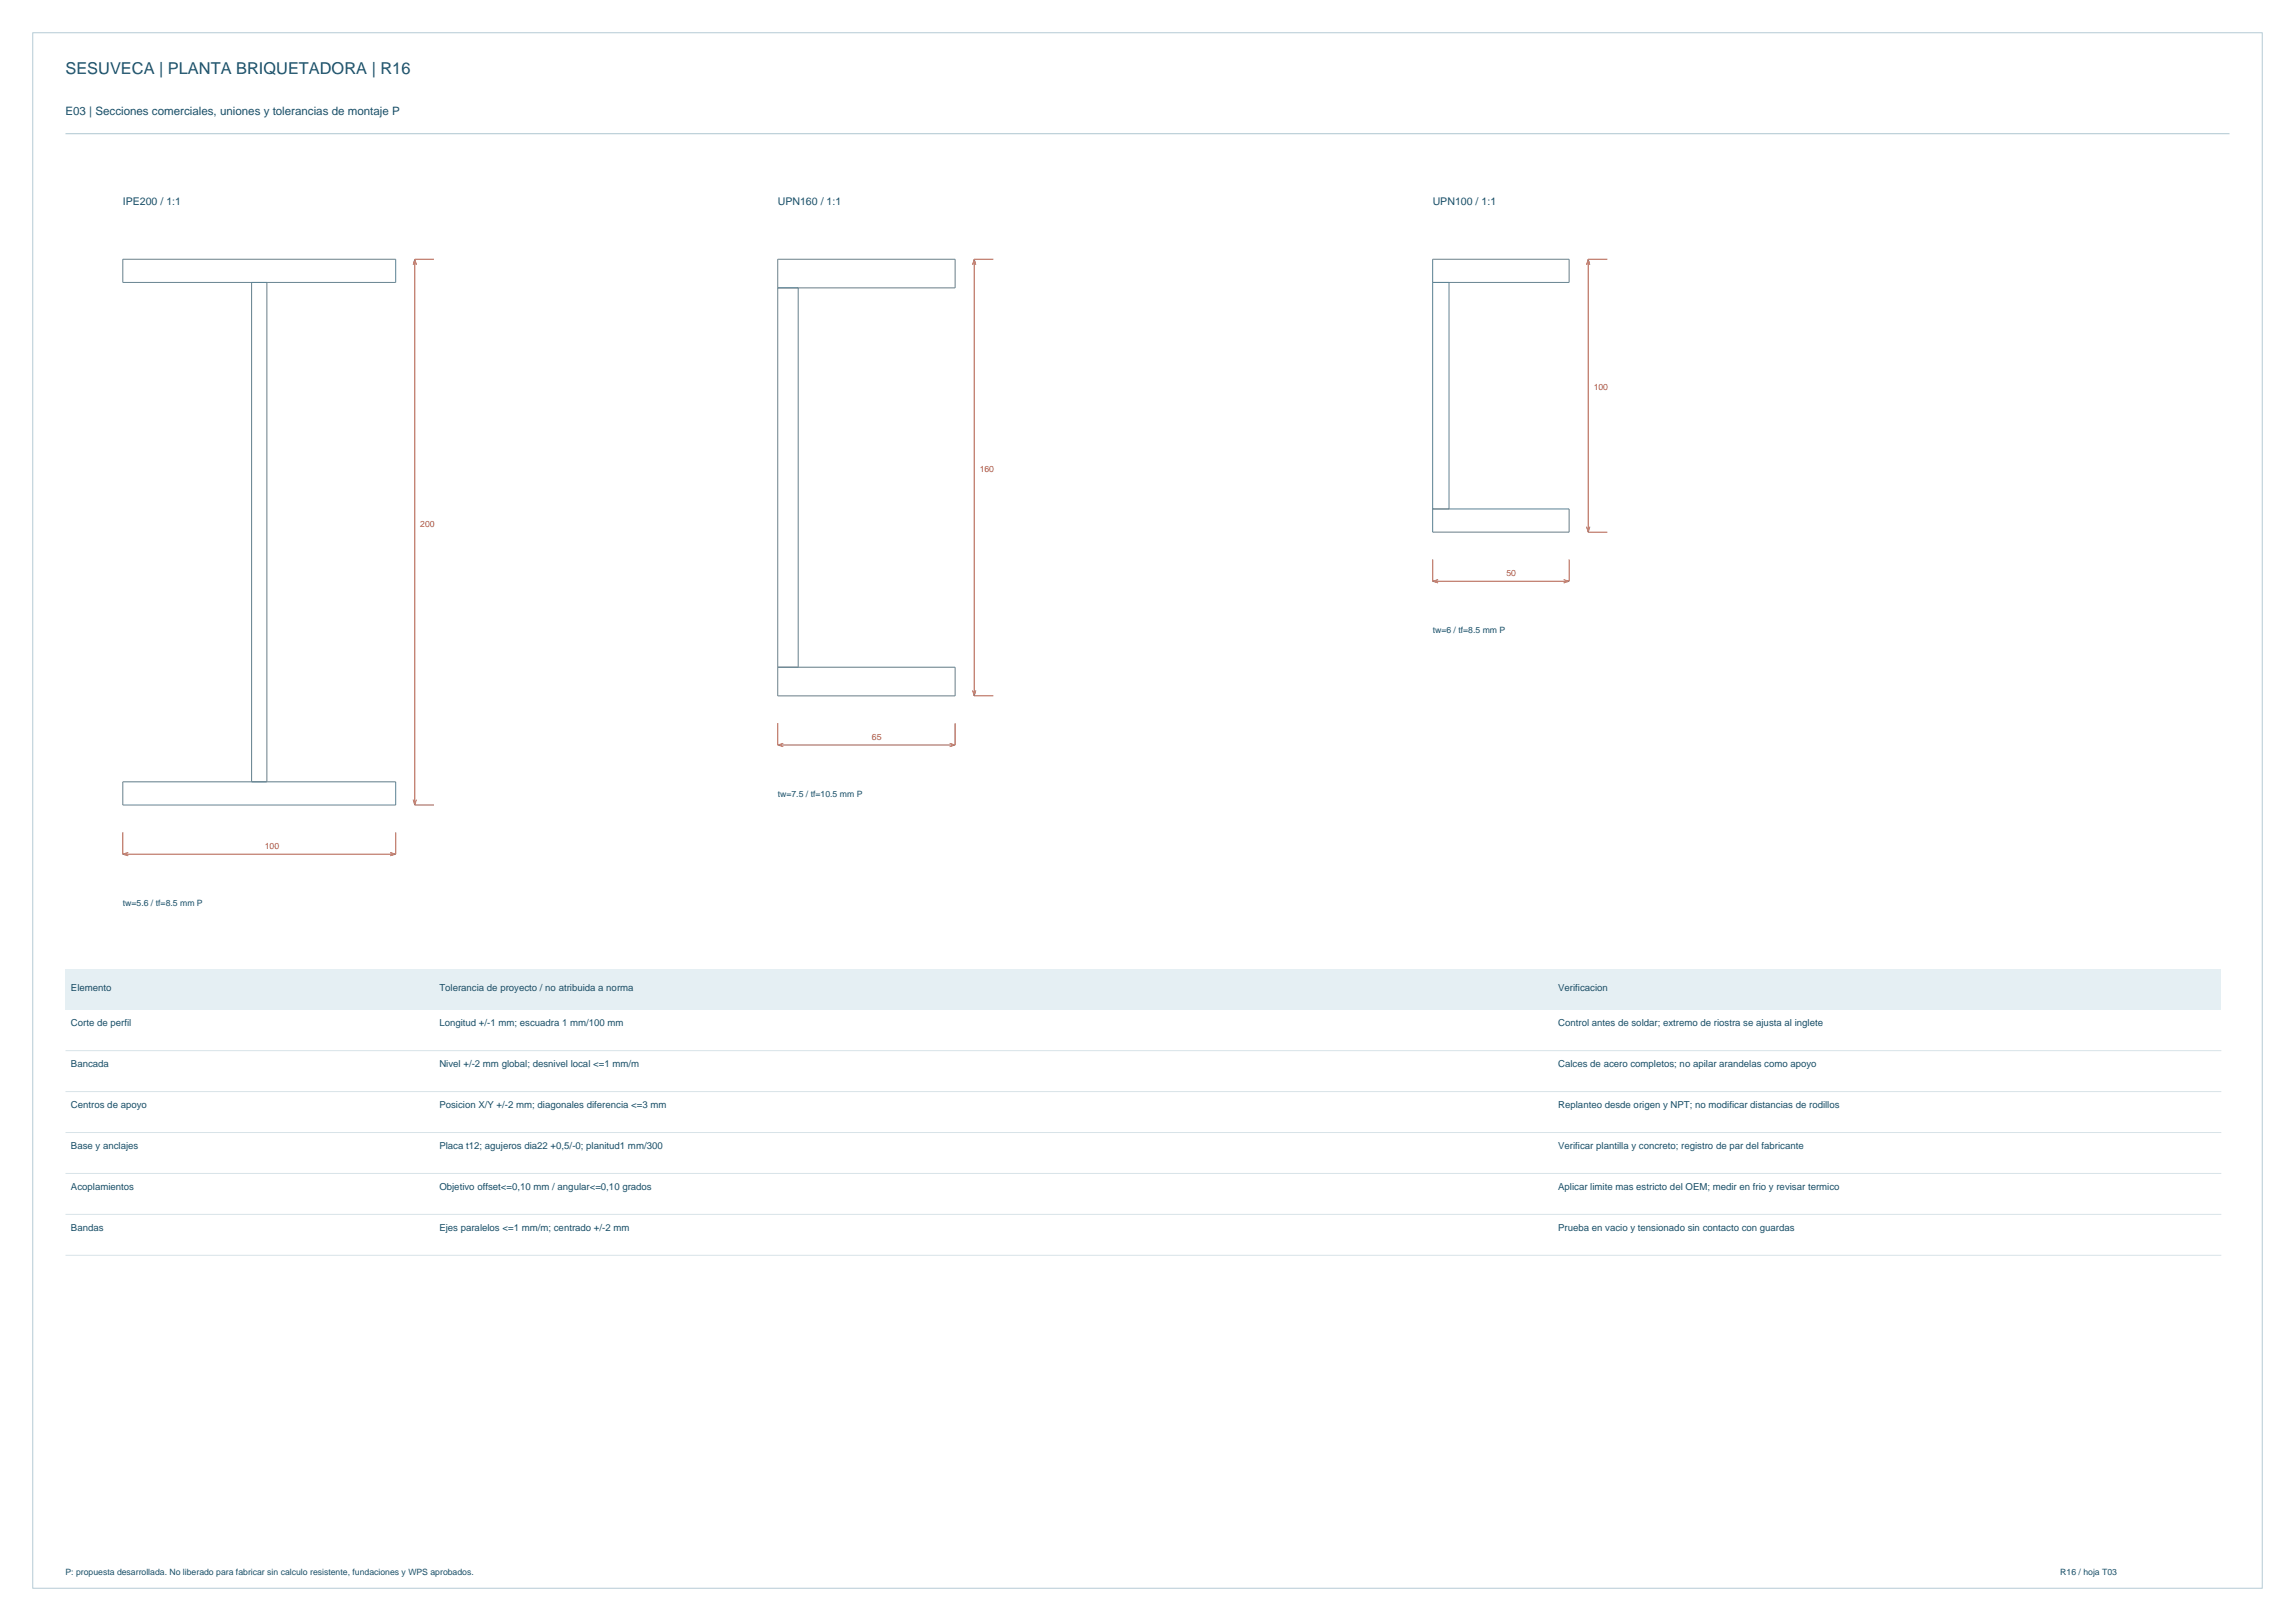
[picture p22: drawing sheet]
<svg xmlns="http://www.w3.org/2000/svg" width="841mm" height="594mm" viewBox="0 0 841 594" stroke-linecap="round" stroke-linejoin="round" font-family="sans-serif">
<defs><g id="words">
<text font-size="6" fill="#194f68" x="24" y="27">SESUVECA | PLANTA BRIQUETADORA | R16</text>
<text font-size="4.2" fill="#194f68" x="24" y="42">E03 | Secciones comerciales, uniones y tolerancias de montaje P</text>
<g font-size="3.9" fill="#194f68">
<text x="45" y="75">IPE200 / 1:1</text>
<text x="285" y="75">UPN160 / 1:1</text>
<text x="525" y="75">UPN100 / 1:1</text>
</g>
<g font-size="3.5" fill="#194f68">
<text x="26" y="363">Elemento</text>
<text x="161" y="363">Tolerancia de proyecto / no atribuida a norma</text>
<text x="571" y="363">Verificacion</text>
<text x="26" y="376">Corte de perfil</text>
<text x="161" y="376">Longitud +/-1 mm; escuadra 1 mm/100 mm</text>
<text x="571" y="376">Control antes de soldar; extremo de riostra se ajusta al inglete</text>
<text x="26" y="391">Bancada</text>
<text x="161" y="391">Nivel +/-2 mm global; desnivel local &lt;=1 mm/m</text>
<text x="571" y="391">Calces de acero completos; no apilar arandelas como apoyo</text>
<text x="26" y="406">Centros de apoyo</text>
<text x="161" y="406">Posicion X/Y +/-2 mm; diagonales diferencia &lt;=3 mm</text>
<text x="571" y="406">Replanteo desde origen y NPT; no modificar distancias de rodillos</text>
<text x="26" y="421">Base y anclajes</text>
<text x="161" y="421">Placa t12; agujeros dia22 +0,5/-0; planitud1 mm/300</text>
<text x="571" y="421">Verificar plantilla y concreto; registro de par del fabricante</text>
<text x="26" y="436">Acoplamientos</text>
<text x="161" y="436">Objetivo offset&lt;=0,10 mm / angular&lt;=0,10 grados</text>
<text x="571" y="436">Aplicar limite mas estricto del OEM; medir en frio y revisar termico</text>
<text x="26" y="451">Bandas</text>
<text x="161" y="451">Ejes paralelos &lt;=1 mm/m; centrado +/-2 mm</text>
<text x="571" y="451">Prueba en vacio y tensionado sin contacto con guardas</text>
</g>
<g font-size="3.2" fill="#ae5440">
<text x="584" y="143">100</text>
<text x="359" y="173">160</text>
<text x="154" y="193">200</text>
<text x="552" y="211">50</text>
<text x="319.5" y="271">65</text>
<text x="97" y="311">100</text>
</g>
<g font-size="3.2" fill="#194f68">
<text x="525" y="232">tw=6 / tf=8.5 mm P</text>
<text x="285" y="292">tw=7.5 / tf=10.5 mm P</text>
<text x="45" y="332">tw=5.6 / tf=8.5 mm P</text>
<text x="24" y="577">P: propuesta desarrollada. No liberado para fabricar sin calculo resistente, fundaciones y WPS aprobados.</text>
<text x="755" y="577">R16 / hoja T03</text>
</g>
</g></defs>
<path d="M12 12h817v570h-817z" fill="none" stroke="#b6cbd5" stroke-width=".37"/>
<path d="M24 49h793" fill="none" stroke="#aec6d1" stroke-width=".37"/>
<path d="M45 95h100v8.5h-100zM92.2 103.5v183M97.8 103.5v183M285 105.5h65v-10.5h-65v160h65v-10.5h-65M292.5 105.5v139M525 103.5h50v-8.5h-50v100h50v-8.5h-50M531 103.5v83M45 286.5h100v8.5h-100z" fill="none" stroke="#687d87" stroke-width=".37"/>
<g fill="none" stroke="#ae5440" stroke-width=".37">
<path d="M152 95h7M152 95v200M152 95l-.6 2M152 95l.6 2M357 95h7M357 95v160M357 95l-.6 2M357 95l.6 2M582 95h7M582 95v100M582 95l-.6 2M582 95l.6 2"/>
<path d="M581.4 193l.6 2M582 195h7M582.6 193l-.6 2M525 205v8M525 213h50M525 213l2 .6M527 212.4l-2 .6M573 212.4l2 .6M575 205v8M575 213l-2 .6M356.4 253l.6 2M357 255h7"/>
<path d="M357.6 253l-.6 2M285 265v8M285 273h65M285 273l2 .6M287 272.4l-2 .6M348 272.4l2 .6M350 265v8M350 273l-2 .6M151.4 293l.6 2M152 295h7M152.6 293l-.6 2M45 305v8"/>
<path d="M45 313h100M45 313l2 .6M47 312.4l-2 .6M143 312.4l2 .6M145 305v8M145 313l-2 .6"/>
</g>
<path d="M24 355h790v15h-790z" fill-rule="evenodd" fill="#e5eff3"/>
<path d="M24 385h790M24 400h790M24 415h790M24 430h790M24 445h790M24 460h790" fill="none" stroke="#d8e3e8" stroke-width=".37"/>
<use href="#words"/>
</svg>
